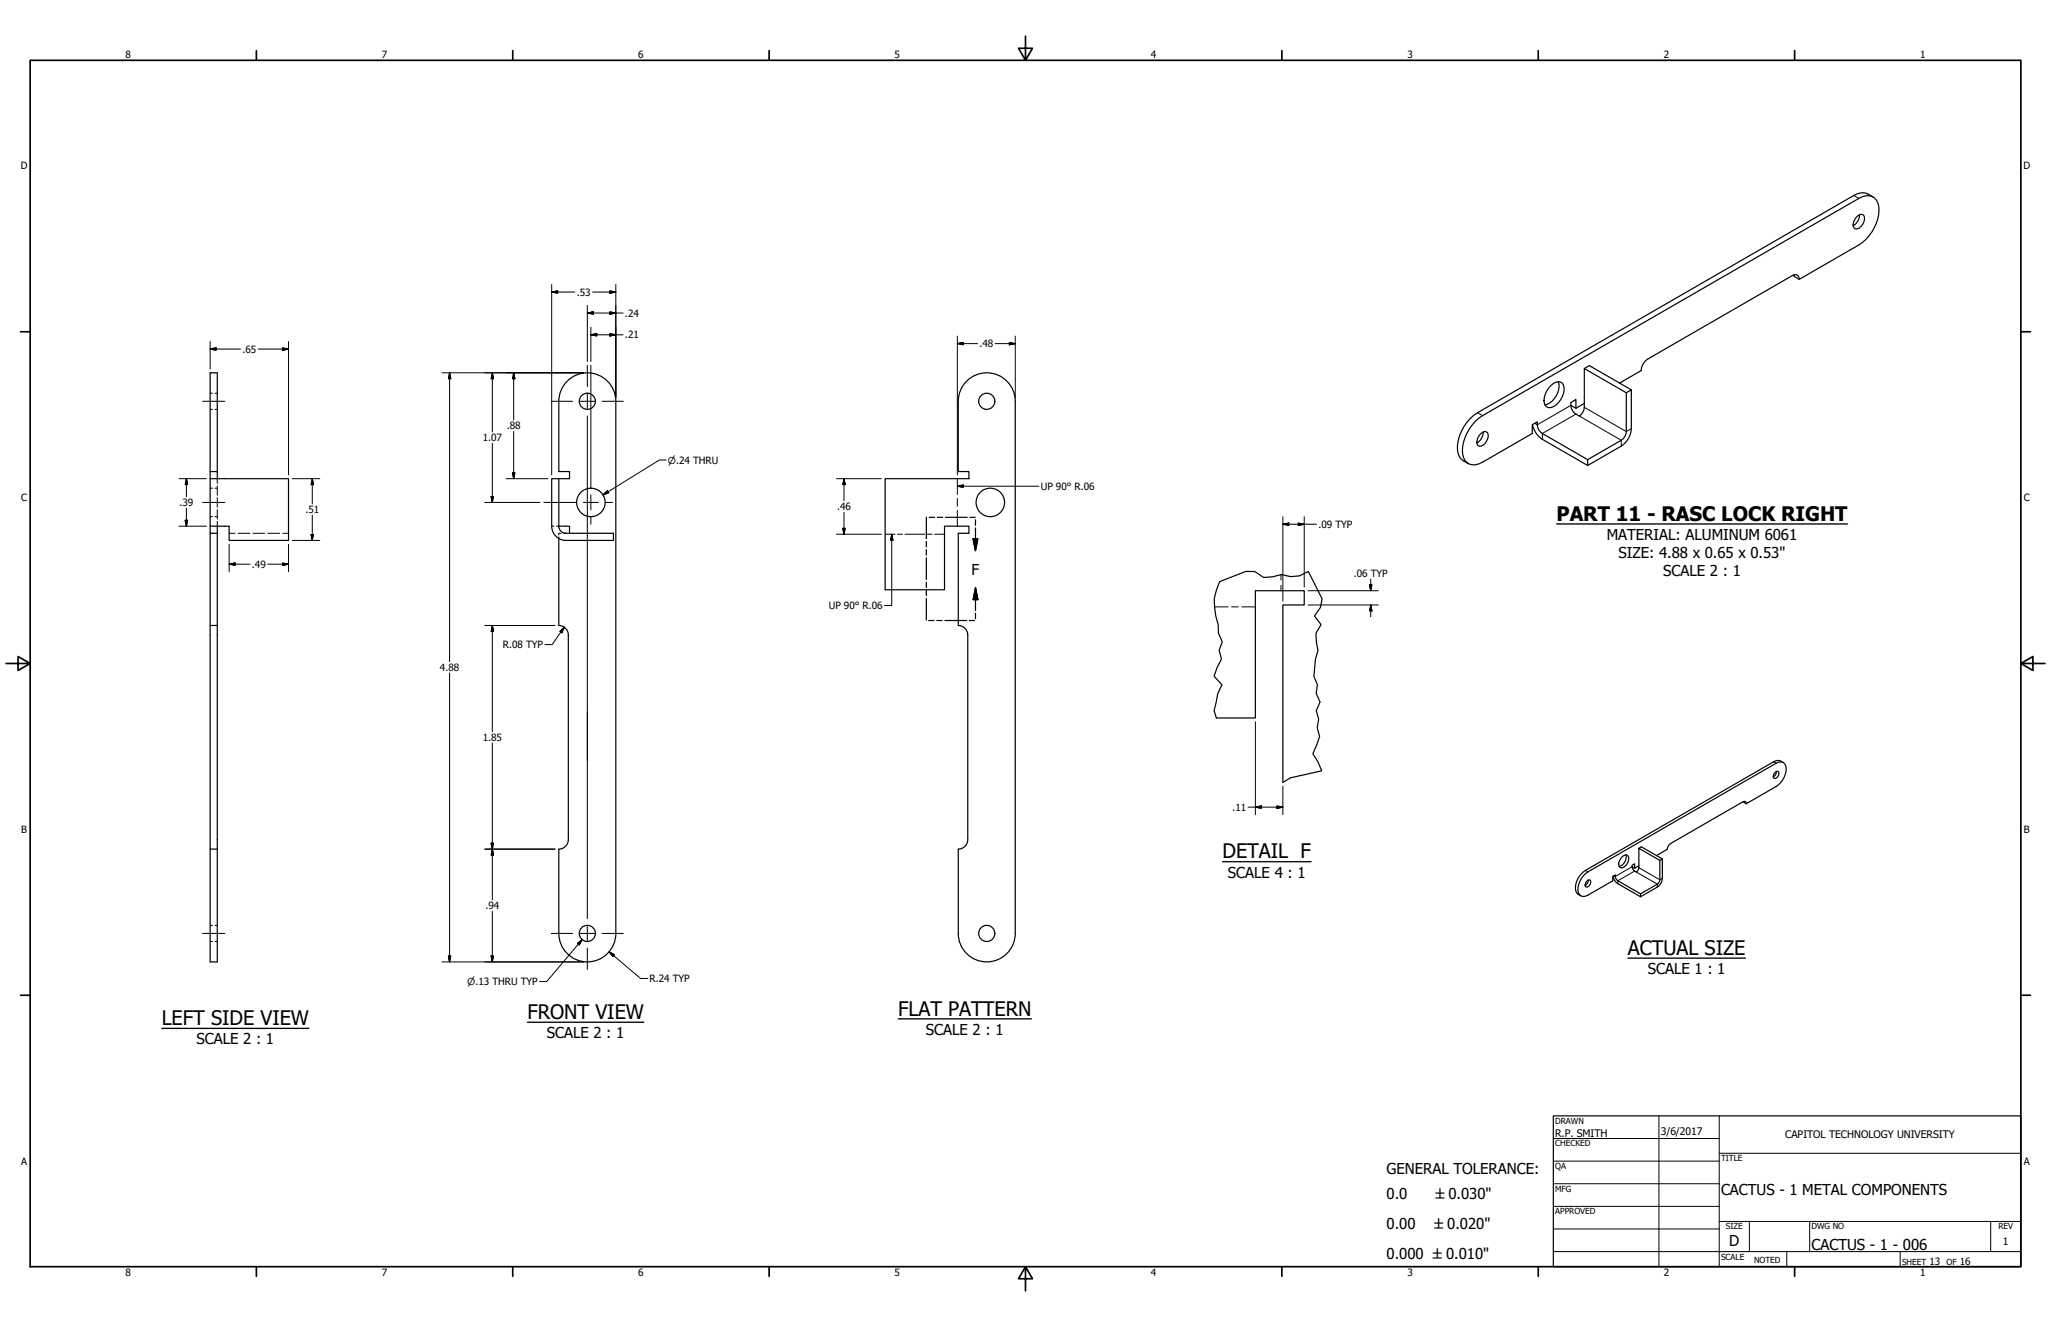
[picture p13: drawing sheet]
<svg xmlns="http://www.w3.org/2000/svg" width="864mm" height="559mm" viewBox="0 0 864 559" stroke-linecap="round" stroke-linejoin="round" font-family="sans-serif">
<defs><g id="words">
<g font-size="8.4">
<text x="655.4" y="219.3">PART 11 - RASC LOCK RIGHT</text>
<text x="514.8" y="361.5">DETAIL F</text>
<text x="685.5" y="402.1">ACTUAL SIZE</text>
<text x="68.1" y="431.7">LEFT SIDE VIEW</text>
<text x="222.1" y="429.1">FRONT VIEW</text>
<text x="378.2" y="427.7">FLAT PATTERN</text>
</g>
<g font-size="6.3">
<text x="676.6" y="227.4">MATERIAL: ALUMINUM 6061</text>
<text x="681.5" y="234.9">SIZE: 4.88 x 0.65 x 0.53&quot;</text>
<text x="409.1" y="242">F</text>
<text x="700.3" y="242.4">SCALE 2 : 1</text>
<text x="517.1" y="369.6">SCALE 4 : 1</text>
<text x="693.9" y="410.2">SCALE 1 : 1</text>
<text x="230.2" y="437.2">SCALE 2 : 1</text>
<text x="389.9" y="435.8">SCALE 2 : 1</text>
<text x="82.8" y="439.8">SCALE 2 : 1</text>
<text x="583.8" y="494.5">GENERAL TOLERANCE:</text>
<text x="724.7" y="503.4">CACTUS - 1 METAL COMPONENTS</text>
<text x="583.8" y="505.1">0.0</text>
<text x="583.8" y="517.5">0.00</text>
<text x="728.1" y="524.9">D</text>
<text x="762.8" y="526.2">CACTUS - 1 - 006</text>
<text x="583.8" y="530">0.000 ±0.010&quot;</text>
</g>
<g font-size="6">
<text x="604.4" y="505.1">±0.030&quot;</text>
<text x="603.9" y="517.5">±0.020&quot;</text>
</g>
<g font-size="4.4">
<text x="654.8" y="478.6">R.P. SMITH</text>
<text x="699.3" y="478">3/6/2017</text>
<text x="751.7" y="479.4">CAPITOL TECHNOLOGY UNIVERSITY</text>
<text x="843.4" y="524.2">1</text>
</g>
<g font-size="4.2">
<text x="52.8" y="24.4">8</text>
<text x="160.8" y="24.4">7</text>
<text x="268.7" y="24.4">6</text>
<text x="376.7" y="24.4">5</text>
<text x="484.6" y="24.4">4</text>
<text x="592.6" y="24.4">3</text>
<text x="700.5" y="24.4">2</text>
<text x="808.5" y="24.4">1</text>
<text x="8.7" y="71.4">D</text>
<text x="852" y="71.4">D</text>
<text x="242.9" y="124.5">.53</text>
<text x="263.2" y="133.4">.24</text>
<text x="263.2" y="142.5">.21</text>
<text x="102.1" y="148.5">.65</text>
<text x="412.4" y="146.2">.48</text>
<text x="203.2" y="185.8">1.07</text>
<text x="213.4" y="180.8">.88</text>
<text x="438.3" y="206.3">UP 90° R.06</text>
<text x="8.9" y="211.1">C</text>
<text x="75.6" y="213.1">.39</text>
<text x="352.5" y="214.8">.46</text>
<text x="852.2" y="211.1">C</text>
<text x="128.6" y="216.1">.51</text>
<text x="555.1" y="222.3">.09 TYP</text>
<text x="106.1" y="239.1">.49</text>
<text x="570" y="243">.06 TYP</text>
<text x="349" y="256.5">UP 90° R.06</text>
<text x="211.7" y="273">R.08 TYP</text>
<text x="185.2" y="282.5">4.88</text>
<text x="203.2" y="312">1.85</text>
<text x="518.9" y="341.4">.11</text>
<text x="8.9" y="350.8">B</text>
<text x="852.2" y="350.8">B</text>
<text x="204.4" y="382.8">.94</text>
<text x="273.5" y="413.6">R.24 TYP</text>
<text x="8.9" y="490.5">A</text>
<text x="852.2" y="490.5">A</text>
<text x="812.4" y="532.6">13</text>
<text x="825.2" y="532.6">16</text>
<text x="52.8" y="537.5">8</text>
<text x="160.8" y="537.5">7</text>
<text x="268.7" y="537.5">6</text>
<text x="376.7" y="537.5">5</text>
<text x="484.6" y="537.5">4</text>
<text x="592.6" y="537.5">3</text>
<text x="700.5" y="537.5">2</text>
<text x="808.5" y="537.5">1</text>
</g>
<g font-size="4">
<text x="281.3" y="195.2">⌀.24 THRU</text>
<text x="196.7" y="414.9">⌀.13 THRU TYP</text>
</g>
<g font-size="3.5">
<text x="654.8" y="473.2">DRAWN</text>
<text x="654.8" y="482.8">CHECKED</text>
<text x="724.7" y="488.9">TITLE</text>
<text x="654.8" y="492.3">QA</text>
<text x="654.8" y="501.8">MFG</text>
<text x="654.8" y="511.4">APPROVED</text>
<text x="726.7" y="517.7">SIZE</text>
<text x="762.8" y="517.7">DWG NO</text>
<text x="841.4" y="517.7">REV</text>
<text x="724.7" y="530.4">SCALE</text>
<text x="738.6" y="531.8">NOTED</text>
<text x="800.9" y="532.6">SHEET</text>
<text x="819.6" y="532.6">OF</text>
</g>
</g></defs>
<!-- layer: Visible Narrow (ANSI) -->
<g fill="none" stroke="#000" stroke-width=".51">
<path d="M780.6 82.3l-158.5 91.5M782.1 91a1.73 1.73 0 0 1 2.7-.2 4.4 4.4 0 0 1-3.4 5.6 2.91 2.91 0 0 1 0-4.6zM782.7 83.5l-158.4 91.5a18.2 18.2 0 0 0-8.4 16.3 4.7 4.7 0 0 0 6.9 4l22.4-12.8v-3.6l2.1-1.3v1.3M783 90.4a5.2 5.2 0 0 1-2.7 4.6M755.4 115.7l.1 .7 2.1 1.2M757.6 117.6a1.73 1.73 0 0 0-.8-1.8 1.73 1.73 0 0 0-2 .2l-61 35.2a6.2 6.2 0 0 0-2.8 4.9l-9.1 5.2M782.7 103.1l-25.1 14.5M667.1 155.2l2.1-1.2 17.7 10.2M407 160.5a12 12 0 0 1 13.1-2.6 12 12 0 0 1 7.4 11.1v224.1a12 12 0 0 1-12 12 12 12 0 0 1-12-12v-35.5a4 4 0 0 0 4-4v-86.2a4 4 0 0 0-4-4v-38.8h4.5v-3h-10.3v26.8h-25v-46.8h35.3v-3h-4.5l.1-31 1.1-3.9zM653.1 162.3a3.6 3.6 0 0 1 4.7-1 6.2 6.2 0 0 1-.7 7.1 4.9 4.9 0 0 1-5.8 2.9 5.3 5.3 0 0 1 0-6.7zM656.1 160.7a8.2 8.2 0 0 1-5.6 9.8M665 175.2a4.6 4.6 0 0 0 2.1-3.7v-16.3l17.7 10.2v16.3"/>
<path d="M667.1 169.9l-3.5 2M684.8 165.4l2.1-1.2v16.3a9.4 9.4 0 0 1-4.2 7.3l-14.2 8.2M88.5 198.6h3v3M91.5 198.6v-41.6h-3v44.6M623.7 182.5a1.72 1.72 0 0 1 2.7-.2 4.4 4.4 0 0 1-3.5 5.6 2.91 2.91 0 0 1 0-4.6zM624.5 181.9a5.1 5.1 0 0 1-2.6 4.6M649.4 182.5l19.1 11.1 14.2-8.2M649.4 185l19.1 11v-2.4M88.5 201.6h33v26h-25v-6h-8zM232.3 201.6h3v20l.3 1.3 .8 1 1.9 .7h20v3h-20a6 6 0 0 1-6-6zM235.3 201.6h4.5v-3h-4.5v-29.6a12 12 0 0 1 12-12 12 12 0 0 1 12 12v224.1a12 12 0 0 1-12 12 12 12 0 0 1-12-12v-35.5a4 4 0 0 0 4-4v-86.2a4 4 0 0 0-4-4v-36.6M88.5 221.6v3h3"/>
<path d="M88.5 224.6v38.8M91.5 221.6v41.8M235.3 221.6h4.5v3M512.2 302.3h16.4v-53.5h20.6v6h-9v74.7M734.2 337.5l.1 .3 1 .6M735.3 338.4l-.4-.9-1 .1-30.5 17.6a3.1 3.1 0 0 0-1.4 2.5l-4.5 2.6M746.8 320.8l-79.2 45.7M747.7 325l1.1-.1a2.08 2.08 0 0 1-1.6 2.9 1.67 1.67 0 0 1 .5-2.8zM747.9 321.4l-79.3 45.7a8.6 8.6 0 0 0-3.9 9 2.46 2.46 0 0 0 3.9 .8l10.5-6v-1.8l1.1-.7v.7M747.9 331.2l-12.6 7.2M748 324.8a2.58 2.58 0 0 1-1.3 2.3M88.5 357.6v47.5h3v-141.7h-3v94.2h3"/>
<path d="M684.6 360a4.1 4.1 0 0 1-2.8 4.9M690.1 357.2l1-.6 8.9 5.1M668.5 370.7l1-.1a2.07 2.07 0 0 1-1.5 3 1.67 1.67 0 0 1 .5-2.9zM668.8 370.6a2.58 2.58 0 0 1-1.4 2.3M681.2 370.9l9.6 5.5 7-4.1M681.2 372.1l9.6 5.5v-1.2M682.6 361.2a1.8 1.8 0 0 1 3.1-.5 4 4 0 0 1-3.1 4.8 1.66 1.66 0 0 1-.9-2.5zM689 367.2l.7-.8 .4-1v-8.2l8.8 5.1v8.2M690.1 364.6l-1.8 1M698.9 362.3l1.1-.6v8.2a4.6 4.6 0 0 1-2.2 3.6l-7 4.1"/>
<circle cx="247.3" cy="169" r="3.4"/>
<circle cx="415.5" cy="169" r="3.4"/>
<circle cx="248.8" cy="211.6" r="6"/>
<circle cx="417" cy="211.6" r="6"/>
<circle cx="247.3" cy="393.1" r="3.4"/>
<circle cx="415.5" cy="393.1" r="3.4"/>
</g>
<!-- layer: Border (ANSI) -->
<path d="M780.6 82.3l2.1 1.2M622.1 173.8l2.2 1.2M661.4 170.7l-14.1 8.2-1.1-.6M663.6 174.4l-14.2 8.1v2.5M665 175.2l17.7 10.2v2.4M667.1 171.5l17.7 10.2 2.1-1.2M746.8 320.8l1.1 .6M667.6 366.5l1 .6M687.2 365l-7 4.1-.6-.4M688.3 366.8l-7.1 4.1v1.2M689 367.2l8.8 5.1v1.2M690.1 365.4l8.8 5.1 1.1-.6" fill="none" stroke="#000" stroke-width=".42"/>
<g fill="none" stroke="#000" stroke-width=".51">
<path d="M780.6 82.3a6.4 6.4 0 0 1 8.1 .7M782.7 83.5a5.1 5.1 0 0 1 8 1.9 16.3 16.3 0 0 1-5.1 15.5l-2.9 2.2M622.1 173.8a17.8 17.8 0 0 0-8.2 16.9 6.2 6.2 0 0 0 4.4 4.5M645.3 178.8a9.5 9.5 0 0 0 4.1 6.2M647.3 178.9a4.7 4.7 0 0 0 2.1 3.6M661.4 169.5l2.2-1.2v3.6l-2.2-1.2zM661.4 170.7a5.2 5.2 0 0 0 3.6 4.5M684.8 181.7a4.7 4.7 0 0 1-2.1 3.7M390.1 217.8l-.1 9.1M391.3 217.8h2.2M394.7 217.8h2.3M398.1 217.8h9.1"/>
<path d="M408.4 217.8h2.3M410.7 218.9v2.3M390 228v2.3M390 231.5v2.2M390 234.9v9.1M409.7 226.9h2l-1 5zM410.7 222.3v9.6M390 245.2v2.2M390 248.6v2.3M390 252v9.1M410.7 247.5l1 5h-2zM410.7 247.5v9.6"/>
<path d="M410.7 258.2v2.3M391 261.3h2.3M394.4 261.3h2.3M397.9 261.3h9.1M408.1 261.3h2.3M746.8 320.8a3.2 3.2 0 0 1 4.1 .3M747.9 321.4a2.68 2.68 0 0 1 3.3-.1 2.68 2.68 0 0 1 .9 3.2 9.5 9.5 0 0 1-4.2 6.7M667.6 366.5a8.7 8.7 0 0 0-4.1 8.8l.5 .8 1.6 1.1M679.2 369a4.8 4.8 0 0 0 2 3.1M680.2 369.1l.3 1 .7 .8M687.2 364.4l1.1-.7v1.9l-1.1-.6zM687.2 365l.7 1.5 1.1 .7"/>
<path d="M698.9 370.5l-.3 1-.8 .8"/>
</g>
<!-- layer: Symbol (ANSI) -->
<path d="M655.4 220.6h122.5M514.8 362.9h37.2M685.5 403.5h49.4M68.1 433.1h62M222.1 430.5h49M378.2 429h56.1" fill="none" stroke="#000" stroke-width=".55"/>
<!-- layer: Hidden (ANSI) -->
<g fill="none" stroke="#000" stroke-width=".42">
<path d="M88.5 172.4h1M88.5 165.6h1M90.5 172.4h1M90.5 165.6h1M88.5 217.6h1M88.5 205.6h1M90.5 217.6h1M90.5 205.6h1M91.5 201.6v2M91.5 204.6v4M91.5 209.6v4M91.5 214.6v4"/>
<path d="M91.5 219.6v2M96.5 224.6h2.5M100.2 224.6h5M106.5 224.6h5M112.7 224.6h5M119 224.6h2.5M232.3 221.6h1M234.3 221.6h1M235.3 226v.8M236.3 224.6h-1v.7M237.3 224.6h1M88.5 396.5h1"/>
<path d="M88.5 389.7h1M90.5 396.5h1M90.5 389.7h1"/>
</g>
<!-- layer: Dimension (ANSI) -->
<g fill="none" stroke="#000" stroke-width=".42">
<path d="M232.3 119.8v49.1M259.3 119.8v47.6M232.3 123l2.5-.5v1zM232.3 123h9.8M247.3 131.8l2.5-.5v1zM247.3 131.8h15.1M247.3 128.6v23.6M248.8 137.8v14.4M249.5 123h9.8M256.8 122.5l2.5 .5-2.5 .5zM256.8 131.3l2.5 .5-2.5 .5zM88.5 147l2.5-.5v1z"/>
<path d="M88.5 147h12.8M88.5 143.8v11.6M108.7 147h12.8M119 146.5l2.5 .5-2.5 .5zM121.5 143.8v56.2M186.1 157h59.6M189.3 157l.5 2.5h-1zM189.3 157v121.6M207.3 157l.5 2.5h-1zM207.3 157v24.9M216.3 157l.5 2.5h-1zM216.3 157v19.9"/>
<path d="M248.8 141l2.5-.5v1zM248.8 141h13.6M256.8 140.5l2.5 .5-2.5 .5zM403.1 144.7l2.5-.5v1zM403.1 141.5v58.5M403.1 144.7h8.5M419 144.7h8.5M425 144.2l2.5 .5-2.5 .5zM427.5 141.5v25.9M85.3 169h9.4M232.3 169.1v30.9M207.3 186.7v24.9"/>
<path d="M215.8 199.1h1l-.5 2.5zM216.3 181.7v19.9M75.3 201.6h11.6M78 219.1h1l-.5 2.5zM78.5 201.6l.5 2.5h-1zM78.5 201.6v7.6M78.5 214v7.6M85.3 211.6h9.4M123.1 201.6h11.6M131.5 201.6l.5 2.5h-1zM131.5 201.6v10.6M131.5 216.9v10.7"/>
<path d="M204.1 211.6h23.3M206.8 209.1h1l-.5 2.5zM213.1 201.6h17.6M352.2 201.6h18.9M355.4 201.6l.5 2.5h-1zM355.4 201.6v9.3M355.4 215.7v9.3M403.1 201.6v6.6M403.1 209.9v3.3M403.1 214.9v6.7M540.2 217.6v35.6M549.2 217.6v29.6"/>
<path d="M75.3 221.6h11.6M96.5 237.6l2.5-.5v1zM96.5 237.6h8.8M96.5 229.2v11.5M112.7 237.6h8.8M119 237.1l2.5 .5-2.5 .5zM121.5 229.2v11.5M123.1 227.6h11.6M131 225.1h1l-.5 2.5zM352.2 225h18.9M354.9 222.5h1l-.5 2.5zM372.7 225h4.2"/>
<path d="M377.9 225h2.1M381 225h8.4M390.4 225h2.1M393.5 225h4.2M540.2 220.8l2.5-.5v1zM540.2 220.8h14.1M546.7 220.3l2.5 .5-2.5 .5zM511.4 255.5h5.7M518.6 255.5h2.8M522.9 255.5h5.7M539.4 242v2.3M539.4 246.5v2.3"/>
<path d="M550.8 248.8h29.5M550.8 254.8h29.5M576.7 246.3h1l-.5 2.5zM577.2 254.8l.5 2.5h-1zM577.2 243.9v4.9M577.2 254.8v5M204.1 263.4h29.6M207.3 263.4l.5 2.5h-1zM207.3 263.4v44.7M235.7 265.9l1.9-1.8-1 2.4zM237.6 264.1l-5.1 7.3h-3M189.3 283.4v121.7"/>
<path d="M207.3 312.9v66M528.6 303.9v39.2M525.5 339.9h14.7M528.6 339.9l2.5-.5v1zM537.7 339.4l2.5 .5-2.5 .5zM540.2 331v12.1M204.1 357.6h29.6M206.8 355.1h1l-.5 2.5zM207.3 357.6l.5 2.5h-1zM85.3 393.1h9.4M207.3 383.7v21.4M186.1 405.1h59.6"/>
<path d="M188.8 402.6h1l-.5 2.5zM206.8 402.6h1l-.5 2.5zM256.5 400.8l2.2 1.2-.7 .8zM256.5 400.8l13.2 11.2h3"/>
</g>
<!-- layer: Title (ANSI) -->
<path d="M512.2 302.3l-1-3.1 1.6-7.2 1.7-3.6-3.3-3.6 1.3-3.7 1.8-3.6-1-3.6 1.4-3.6-1.7-3.7-.1-3.6-1-3.6a18.8 18.8 0 0 1 1.7-14.5l11-4.3 3.7 .1 3.8 2.5 3.8-.3 3.7-.9 3.8 .8 3.7-.3 3.8-1.9 5.8 11.6-.7 3.6-2.5 3.6 2.7 3.6-2.1 3.6 .2 3.7 .6 3.6-1 3.6-.7 7.3 1.5 3.6-.5 3.6 1.6 3.6-1.6 3.6 1 3.7-.6 3.6 1 3.6-2.8 7.3 2.2 3.6 1.5 3.6-13.1 2.9-3.2 2" fill="none" stroke="#000" stroke-width=".51"/>
<!-- layer: Border (ANSI) -->
<path d="M409.7 226.9l1 5zM409.7 226.9h2l-1 5zM410.7 247.5l1 5zM410.7 247.5l1 5h-2z" fill="#000" stroke="#000" stroke-width=".51"/>
<!-- layer: Centerline (ANSI) -->
<g fill="none" stroke="#000" stroke-width=".71">
<path d="M431.8 15.2v10.2l-2.9-5.1h5.8l-2.9 5.1M12.7 25.4h838.2v508h-838.2zM107.9 21.3v4.1M215.9 21.3v4.1M323.8 21.3v4.1M539.8 21.3v4.1M647.7 21.3v4.1M755.6 21.3v4.1M8.6 139.7h4.1M850.9 139.7h4.1M2.5 279.4h10.2l-5.1-2.9v5.8l5.1-2.9M850.9 279.4l5.1 2.9v-5.8l-5.1 2.9h10.2"/>
<path d="M8.6 419.1h4.1M850.9 419.1h4.1M107.9 533.4v4.1M215.9 533.4v4.1M323.8 533.4v4.1M431.8 533.4l2.9 5.1h-5.8l2.9-5.1v10.2M539.8 533.4v4.1M647.7 533.4v4.1M755.6 533.4v4.1"/>
</g>
<!-- layer: Visible (ANSI) -->
<g fill="none" stroke="#000" stroke-width=".42">
<path d="M654 479.4h69.9M698.5 469.9v63.5M723.9 469.9v63.5M654 488.9h69.9M654 498.5h69.9M723.9 485.6h127M654 508h69.9M654 517.5h69.9M723.9 514.3h127M736.6 514.3v12.7M762 514.3v12.7M838.2 514.3v12.7"/>
<path d="M654 527h196.9M752.3 527v6.4M800.1 527v6.4"/>
</g>
<path d="M654 469.9h196.9v63.5h-196.9z" fill="none" stroke="#000" stroke-width=".51"/>
<!-- layer: Dimension (ANSI) -->
<g fill="#000" stroke="#000" stroke-width=".42">
<path d="M232.3 123l2.5-.5zM232.3 123l2.5-.5v1zM247.3 131.8l2.5-.5zM247.3 131.8l2.5-.5v1zM256.8 123.5l2.5-.5zM256.8 122.5l2.5 .5-2.5 .5zM256.8 132.3l2.5-.5zM256.8 131.3l2.5 .5-2.5 .5zM88.5 147l2.5-.5zM88.5 147l2.5-.5v1zM119 147.5l2.5-.5zM119 146.5l2.5 .5-2.5 .5z"/>
<path d="M189.3 157l.5 2.5zM189.3 157l.5 2.5h-1zM207.3 157l.5 2.5zM207.3 157l.5 2.5h-1zM216.3 157l.5 2.5zM216.3 157l.5 2.5h-1zM248.8 141l2.5-.5zM248.8 141l2.5-.5v1zM256.8 141.5l2.5-.5zM256.8 140.5l2.5 .5-2.5 .5zM403.1 144.7l2.5-.5zM403.1 144.7l2.5-.5v1z"/>
<path d="M425 145.2l2.5-.5zM425 144.2l2.5 .5-2.5 .5zM215.8 199.1l.5 2.5zM215.8 199.1h1l-.5 2.5zM78 219.1l.5 2.5zM78 219.1h1l-.5 2.5zM78.5 201.6l.5 2.5zM78.5 201.6l.5 2.5h-1zM131.5 201.6l.5 2.5zM131.5 201.6l.5 2.5h-1zM206.8 209.1l.5 2.5zM206.8 209.1h1l-.5 2.5z"/>
<path d="M355.4 201.6l.5 2.5zM355.4 201.6l.5 2.5h-1zM96.5 237.6l2.5-.5zM96.5 237.6l2.5-.5v1zM119 238.1l2.5-.5zM119 237.1l2.5 .5-2.5 .5zM131 225.1l.5 2.5zM131 225.1h1l-.5 2.5zM354.9 222.5l.5 2.5zM354.9 222.5h1l-.5 2.5zM540.2 220.8l2.5-.5zM540.2 220.8l2.5-.5v1z"/>
<path d="M546.7 221.3l2.5-.5zM546.7 220.3l2.5 .5-2.5 .5zM576.7 246.3l.5 2.5zM576.7 246.3h1l-.5 2.5zM577.2 254.8l.5 2.5zM577.2 254.8l.5 2.5h-1zM207.3 263.4l.5 2.5zM207.3 263.4l.5 2.5h-1zM237.6 264.1l-1 2.4zM235.7 265.9l1.9-1.8-1 2.4zM528.6 339.9l2.5-.5zM528.6 339.9l2.5-.5v1z"/>
<path d="M206.8 355.1l.5 2.5zM206.8 355.1h1l-.5 2.5zM537.7 340.4l2.5-.5zM537.7 339.4l2.5 .5-2.5 .5zM207.3 357.6l.5 2.5zM207.3 357.6l.5 2.5h-1zM188.8 402.6l.5 2.5zM188.8 402.6h1l-.5 2.5zM206.8 402.6l.5 2.5zM206.8 402.6h1l-.5 2.5zM256.5 400.8l2.2 1.2zM256.5 400.8l2.2 1.2-.7 .8z"/>
</g>
<!-- layer: Centerline (ANSI) -->
<g fill="none" stroke="#000" stroke-width=".42">
<path d="M247.3 153.8v9M248.8 153.8v51.6M232.1 169h9M244.1 169h6.4M247.3 165.8v6.4M247.3 175.2v211.7M253.5 169h9M229 211.6h13.6M245.6 211.6h6.4M248.8 208.4v6.3M248.8 217.7v3M255 211.6h3"/>
<path d="M232.1 393.1h9M244.1 393.1h6.4M247.3 389.9v6.3M247.3 399.2v9M253.5 393.1h9"/>
</g>
<!-- layer: Symbol (ANSI) -->
<path d="M280.5 193.7h-2.9l-23.7 14.7M253.9 208.4l1.9-1.7 .5 .8zM403.1 204.7l2.5-.5v1zM403.1 204.7h34.4M375.5 225l.5 2.5h-1zM375.5 225v30h-3M243.1 397.3l2-1.6-1.2 2.2zM245.1 395.7l-14.9 17.6h-3" fill="none" stroke="#000" stroke-width=".42"/>
<path d="M253.9 208.4l1.9-1.7zM253.9 208.4l1.9-1.7 .5 .8zM403.1 204.7l2.5-.5zM403.1 204.7l2.5-.5v1zM375.5 225l.5 2.5zM375.5 225l.5 2.5h-1zM245.1 395.7l-1.2 2.2zM243.1 397.3l2-1.6-1.2 2.2z" fill="#000" stroke="#000" stroke-width=".42"/>
<use href="#words"/>
</svg>
